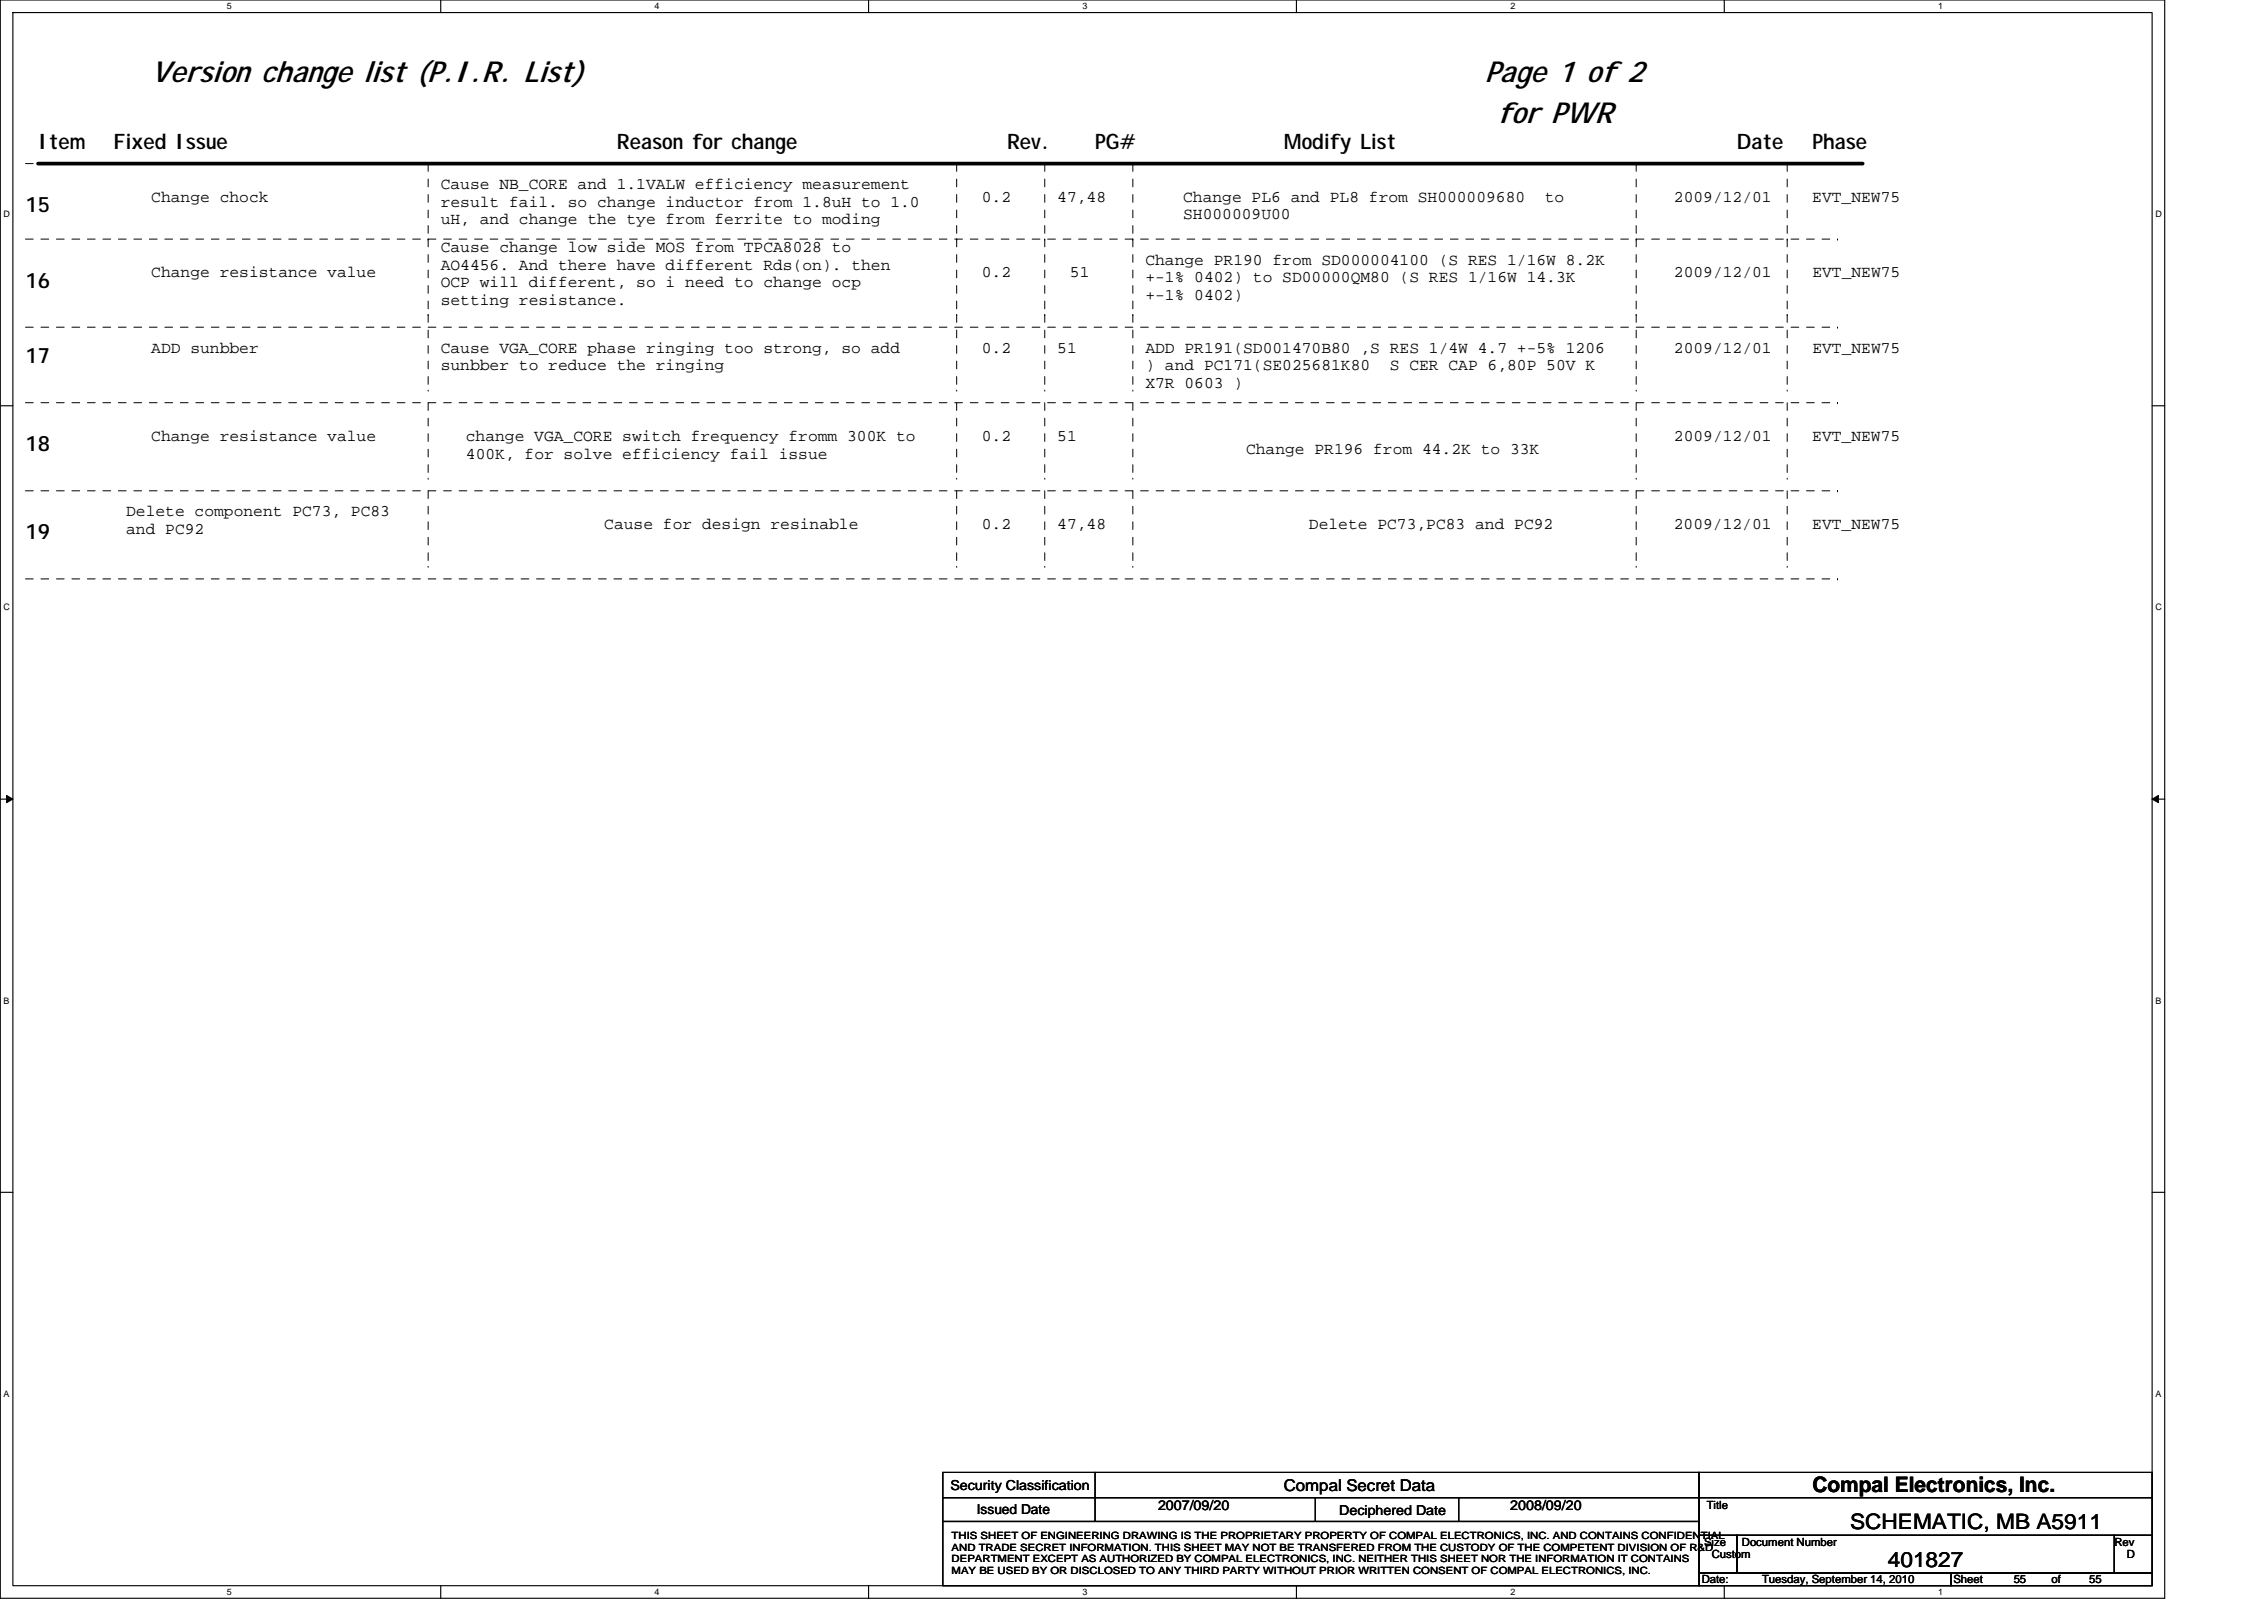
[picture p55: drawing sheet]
<svg xmlns="http://www.w3.org/2000/svg" width="297mm" height="210mm" viewBox="0 0 297 210" stroke-linecap="round" stroke-linejoin="round" font-family="sans-serif">
<defs><g id="words">
<g font-size="4">
<text x="19.9" y="10.8">Version change list (P.I.R. List)</text>
<text x="194.9" y="10.8">Page 1 of 2</text>
<text x="196.4" y="16.1">for PWR</text>
</g>
<g font-size="2.8">
<text x="5" y="19.6">Item</text>
<text x="14.9" y="19.6">Fixed Issue</text>
<text x="80.9" y="19.6">Reason for change</text>
<text x="132.1" y="19.6">Rev.</text>
<text x="143.7" y="19.6">PG#</text>
<text x="168.4" y="19.6">Modify List</text>
<text x="227.9" y="19.6">Date</text>
<text x="237.8" y="19.6">Phase</text>
<text x="3.3" y="27.8">15</text>
<text x="3.3" y="37.7">16</text>
<text x="3.3" y="47.6">17</text>
<text x="3.3" y="59.2">18</text>
<text x="3.3" y="70.8">19</text>
<text x="237.8" y="195.7">Compal Electronics, Inc.</text>
<text x="242.7" y="200.6">SCHEMATIC, MB A5911</text>
<text x="247.7" y="205.6">401827</text>
</g>
<g font-size="2.1">
<text x="19.9" y="26.5">Change chock</text>
<text x="57.8" y="24.8">Cause NB_CORE and 1.1VALW efficiency measurement</text>
<text x="57.8" y="27.1">result fail. so change inductor from 1.8uH to 1.0</text>
<text x="57.8" y="29.4">uH, and change the tye from ferrite to moding</text>
<text x="128.8" y="26.5">0.2</text>
<text x="138.7" y="26.5">47,48</text>
<text x="155.2" y="26.5">Change PL6 and PL8 from SH000009680</text>
<text x="155.2" y="28.8">SH000009U00</text>
<text x="202.7" y="26.5">to</text>
<text x="219.6" y="26.5">2009/12/01</text>
<text x="237.8" y="26.5">EVT_NEW75</text>
<text x="57.8" y="33.1">Cause change low side MOS from TPCA8028 to</text>
<text x="57.8" y="35.4">AO4456. And there have different Rds(on). then</text>
<text x="150.3" y="34.7">Change PR190 from SD000004100 (S RES 1/16W 8.2K</text>
<text x="19.9" y="36.4">Change resistance value</text>
<text x="57.8" y="37.7">OCP will different, so i need to change ocp</text>
<text x="57.8" y="40">setting resistance.</text>
<text x="128.8" y="36.4">0.2</text>
<text x="140.4" y="36.4">51</text>
<text x="150.3" y="37">+-1% 0402) to SD00000QM80 (S RES 1/16W 14.3K</text>
<text x="150.3" y="39.3">+-1% 0402)</text>
<text x="219.6" y="36.4">2009/12/01</text>
<text x="237.8" y="36.4">EVT_NEW75</text>
<text x="19.9" y="46.3">ADD sunbber</text>
<text x="57.8" y="46.3">Cause VGA_CORE phase ringing too strong, so add</text>
<text x="128.8" y="46.3">0.2</text>
<text x="138.7" y="46.3">51</text>
<text x="150.3" y="46.3">ADD PR191(SD001470B80 ,S RES 1/4W 4.7 +-5% 1206</text>
<text x="219.6" y="46.3">2009/12/01</text>
<text x="237.8" y="46.3">EVT_NEW75</text>
<text x="57.8" y="48.6">sunbber to reduce the ringing</text>
<text x="150.3" y="48.6">) and PC171(SE025681K80</text>
<text x="150.3" y="50.9">X7R 0603 )</text>
<text x="182.3" y="48.6">S CER CAP 6,80P 50V K</text>
<text x="19.9" y="57.8">Change resistance value</text>
<text x="61.1" y="57.8">change VGA_CORE switch frequency fromm 300K to</text>
<text x="128.8" y="57.8">0.2</text>
<text x="138.7" y="57.8">51</text>
<text x="163.5" y="59.5">Change PR196 from 44.2K to 33K</text>
<text x="219.6" y="57.8">2009/12/01</text>
<text x="237.8" y="57.8">EVT_NEW75</text>
<text x="61.1" y="60.2">400K, for solve efficiency fail issue</text>
<text x="16.5" y="67.8">Delete component PC73, PC83</text>
<text x="16.5" y="70.1">and PC92</text>
<text x="79.3" y="69.4">Cause for design resinable</text>
<text x="128.8" y="69.4">0.2</text>
<text x="138.7" y="69.4">47,48</text>
<text x="171.7" y="69.4">Delete PC73,PC83 and PC92</text>
<text x="219.6" y="69.4">2009/12/01</text>
<text x="237.8" y="69.4">EVT_NEW75</text>
<text x="168.4" y="195.6">Compal Secret Data</text>
</g>
<g font-size="1.8">
<text x="124.7" y="195.5">Security Classification</text>
<text x="128.2" y="198.6">Issued Date</text>
<text x="151.9" y="198.1">2007/09/20</text>
<text x="175.7" y="198.8">Deciphered Date</text>
<text x="198.2" y="198.1">2008/09/20</text>
</g>
<g font-size="1.5">
<text x="223.9" y="198">Title</text>
<text x="223.6" y="202.8">Size</text>
<text x="228.5" y="202.8">Document Number</text>
<text x="277.4" y="202.8">Rev</text>
<text x="223.3" y="207.7">Date:</text>
<text x="224.6" y="204.4">Custom</text>
<text x="231.2" y="207.7">Tuesday, September 14, 2010</text>
<text x="256.3" y="207.7">Sheet</text>
<text x="264.2" y="207.7">55</text>
<text x="269.2" y="207.7">of</text>
<text x="274.1" y="207.7">55</text>
<text x="279.1" y="204.4">D</text>
</g>
<g font-size="1.3">
<text x="124.9" y="202">THIS SHEET OF ENGINEERING DRAWING IS THE PROPRIETARY PROPERTY OF COMPAL ELECTRONICS, INC. AND CONTAINS CONFIDENTIAL</text>
<text x="124.9" y="203.5">AND TRADE SECRET INFORMATION. THIS SHEET MAY NOT BE TRANSFERED FROM THE CUSTODY OF THE COMPETENT DIVISION OF R&amp;D</text>
<text x="124.9" y="205">DEPARTMENT EXCEPT AS AUTHORIZED BY COMPAL ELECTRONICS, INC. NEITHER THIS SHEET NOR THE INFORMATION IT CONTAINS</text>
<text x="124.9" y="206.5">MAY BE USED BY OR DISCLOSED TO ANY THIRD PARTY WITHOUT PRIOR WRITTEN CONSENT OF COMPAL ELECTRONICS, INC.</text>
</g>
<g font-size="1.2">
<text x="29.8" y="1.2">5</text>
<text x="85.9" y="1.2">4</text>
<text x="142" y="1.2">3</text>
<text x="198.2" y="1.2">2</text>
<text x="254.3" y="1.2">1</text>
<text x=".5" y="28.5">D</text>
<text x="282.8" y="28.5">D</text>
<text x=".5" y="80.1">C</text>
<text x="282.8" y="80.1">C</text>
<text x=".5" y="131.7">B</text>
<text x="282.8" y="131.7">B</text>
<text x=".5" y="183.2">A</text>
<text x="282.8" y="183.2">A</text>
<text x="29.8" y="209.2">5</text>
<text x="85.9" y="209.2">4</text>
<text x="142" y="209.2">3</text>
<text x="198.2" y="209.2">2</text>
<text x="254.3" y="209.2">1</text>
</g>
</g></defs>
<path d="M0 0h284v209.7h-284zM1.7 1.7h280.7v206.3h-280.7z" fill="none" stroke="#000" stroke-width=".15"/>
<g fill="#fff">
<path d="M29.8 .2h.6v1.3h-.6z"/>
<path d="M29.8 208.2h.6v1.3h-.6z"/>
</g>
<path d="M57.8 0v1.7M57.8 208v1.7" fill="none" stroke="#000" stroke-width=".15"/>
<g fill="#fff">
<path d="M85.9 .2h.6v1.3h-.6z"/>
<path d="M85.9 208.2h.6v1.3h-.6z"/>
</g>
<path d="M114 0v1.7M114 208v1.7" fill="none" stroke="#000" stroke-width=".15"/>
<g fill="#fff">
<path d="M142 .2h.7v1.3h-.7z"/>
<path d="M142 208.2h.7v1.3h-.7z"/>
</g>
<path d="M170.1 0v1.7M170.1 208v1.7" fill="none" stroke="#000" stroke-width=".15"/>
<g fill="#fff">
<path d="M198.2 .2h.6v1.3h-.6z"/>
<path d="M198.2 208.2h.6v1.3h-.6z"/>
</g>
<path d="M226.2 0v1.7M226.2 208v1.7" fill="none" stroke="#000" stroke-width=".15"/>
<g fill="#fff">
<path d="M254.3 .2h.6v1.3h-.6z"/>
<path d="M254.3 208.2h.6v1.3h-.6z"/>
<path d="M.5 27.4h.8v1.3h-.8z"/>
<path d="M282.8 27.4h.8v1.3h-.8z"/>
<path d="M.5 79h.8v1.3h-.8z"/>
<path d="M282.8 79h.8v1.3h-.8z"/>
</g>
<path d="M0 53.2h1.7M282.4 53.2h1.6" fill="none" stroke="#000" stroke-width=".15"/>
<g fill="#fff">
<path d="M.5 130.6h.7v1.3h-.7z"/>
<path d="M282.8 130.6h.7v1.3h-.7z"/>
</g>
<path d="M0 104.8h1.7M282.4 104.8h1.6" fill="none" stroke="#000" stroke-width=".15"/>
<path d="M.9 104.4l.8 .4-.8 .5zM282.4 104.8l.8-.4v.9z" fill="#000" stroke="#000" stroke-width=".13"/>
<g fill="#fff">
<path d="M.5 182.2h.7v1.3h-.7z"/>
<path d="M282.8 182.2h.7v1.3h-.7z"/>
</g>
<g fill="none" stroke="#000" stroke-width=".15">
<path d="M0 156.4h1.7M282.4 156.4h1.6M123.7 193.2h99.2v3.3h-99.2zM123.7 196.5h99.2v3.1h-99.2zM123.7 199.6h99.2v8.4h-99.2zM143.7 193.2v6.4M172.6 196.5v3.1M191.4 196.5v3.1M222.9 193.2h59.5v3.3h-59.5zM222.9 196.5h59.5v4.9h-59.5zM222.9 206.4h33v1.6h-33zM222.9 201.4h5v5h-5z"/>
<path d="M227.9 201.4h49.5v5h-49.5zM255.9 206.4h26.5v1.6h-26.5zM277.4 201.4h5v5h-5z"/>
</g>
<path d="M5 21.5h239.4" fill="none" stroke="#000" stroke-width=".49"/>
<g fill="none" stroke="#000" stroke-width=".13" stroke-dasharray="1 1 1 1 1 1 1 1">
<path d="M3.3 21.5h237.8M3.3 31.4h237.8M56.2 21.5v9.9M56.2 31.4h.1M56.2 31.4v9.9M125.5 21.5v9.9M125.5 31.4h.1M125.5 31.4v9.9M137.1 21.5v9.9M137.1 31.4h.1M137.1 31.4v9.9M148.6 21.5v9.9"/>
<path d="M148.6 31.4h.1M148.6 31.4v9.9M214.7 21.5v9.9M214.7 31.4h.1M214.7 31.4v9.9M234.5 21.5v9.9M234.5 31.4h.1M234.5 31.4v9.9M241.1 21.5h.1M241.1 31.4h.1M3.3 42.9h237.8M3.3 52.8h237.8"/>
<path d="M56.2 41.3h.1M56.2 41.3v9.9M56.2 51.2h.1M56.2 52.8v9.9M125.5 41.3h.1M125.5 41.3v9.9M125.5 51.2h.1M125.5 52.8v9.9M137.1 41.3h.1M137.1 41.3v9.9M137.1 51.2h.1M137.1 52.8v9.9"/>
<path d="M148.6 41.3h.1M148.6 41.3v9.9M148.6 51.2h.1M148.6 52.8v9.9M214.7 41.3h.1M214.7 41.3v9.9M214.7 51.2h.1M214.7 52.8v9.9M234.5 41.3h.1M234.5 41.3v9.9M234.5 51.2h.1M234.5 52.8v9.9"/>
<path d="M241.1 42.9h.1M241.1 52.8h.1M3.3 64.4h237.8M3.3 75.9h237.8M56.2 62.7h.1M56.2 64.4v9.9M56.2 74.3h.1M125.5 62.7h.1M125.5 64.4v9.9M125.5 74.3h.1M137.1 62.7h.1M137.1 64.4v9.9"/>
<path d="M137.1 74.3h.1M148.6 62.7h.1M148.6 64.4v9.9M148.6 74.3h.1M214.7 62.7h.1M214.7 64.4v9.9M214.7 74.3h.1M234.5 62.7h.1M234.5 64.4v9.9M234.5 74.3h.1M241.1 64.4h.1M241.1 75.9h.1"/>
</g>
<use href="#words"/>
</svg>
